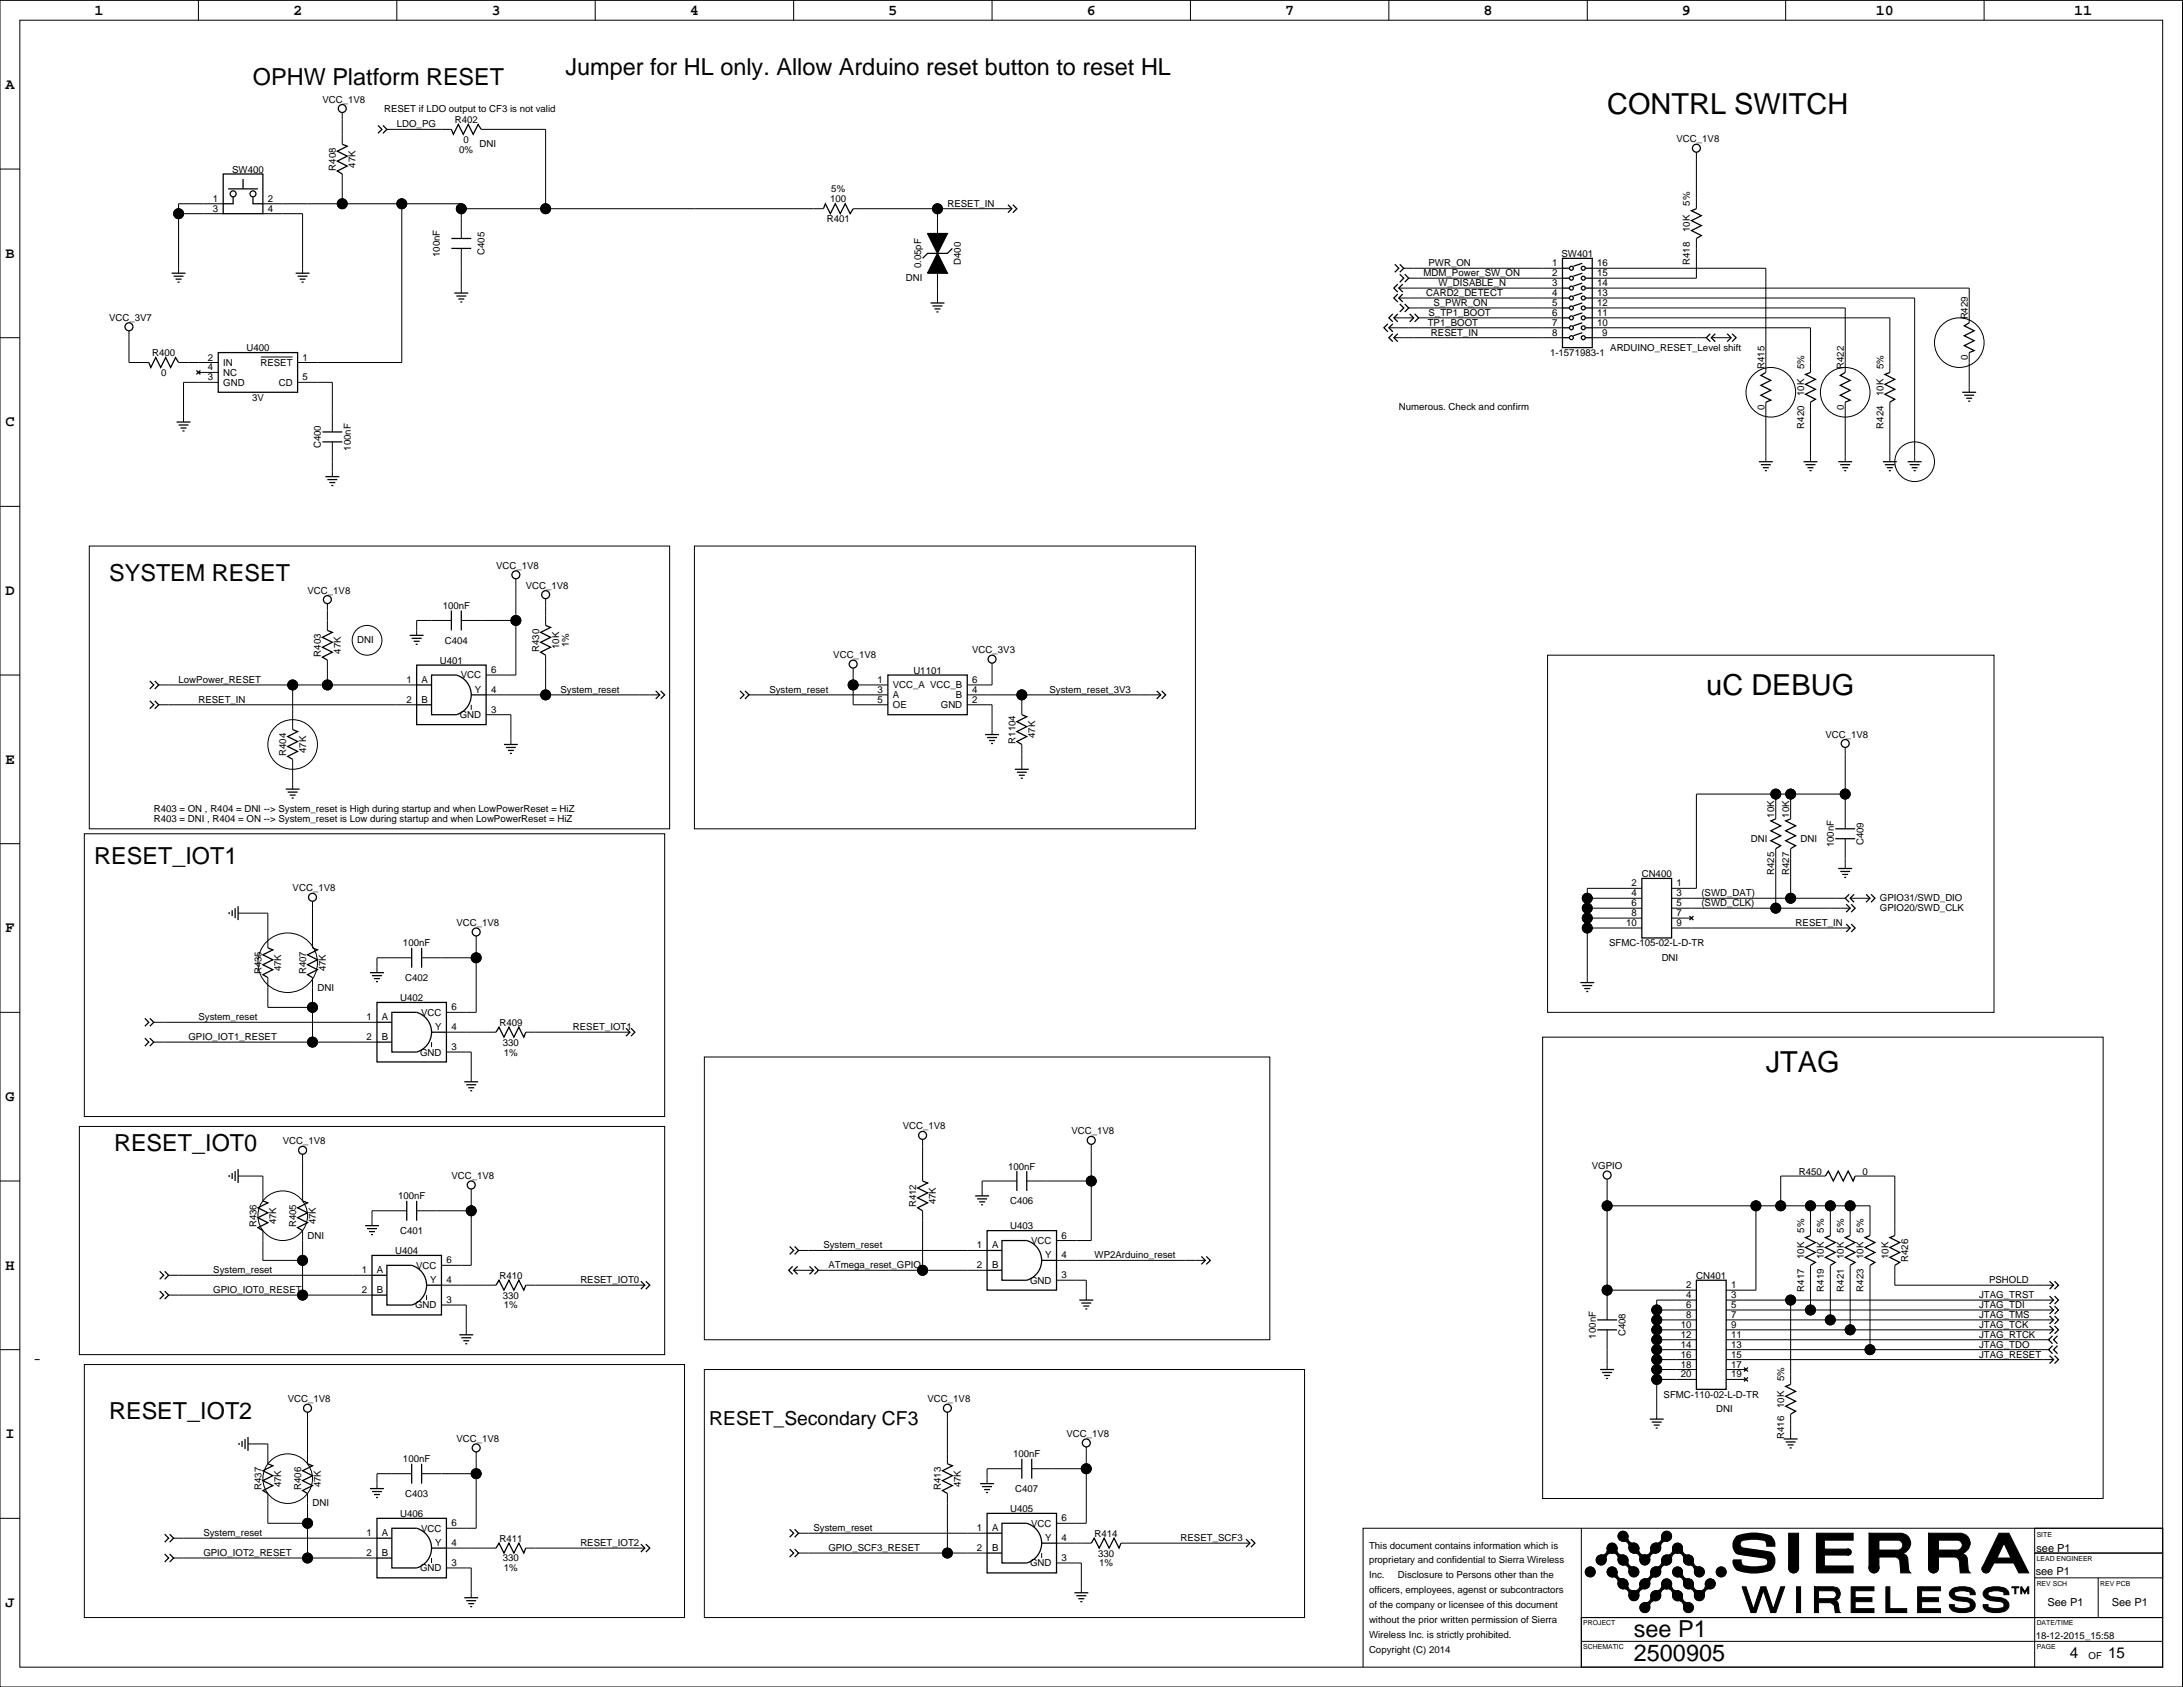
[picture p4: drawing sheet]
<svg xmlns="http://www.w3.org/2000/svg" width="559mm" height="432mm" viewBox="0 0 559 432" stroke-linecap="round" stroke-linejoin="round" font-family="sans-serif">
<defs><g id="words">
<g font-size="7.4">
<text x="411.4" y="29.3">CONTRL SWITCH</text>
<text x="436.8" y="177.8">uC DEBUG</text>
<text x="452" y="274.3">JTAG</text>
</g>
<g font-size="6">
<text x="64.8" y="21.7">OPHW Platform RESET</text>
<text x="144.7" y="19.2">Jumper for HL only. Allow Arduino reset button to reset HL</text>
<text x="27.9" y="148.7">SYSTEM RESET</text>
<text x="24.1" y="221.1">RESET_IOT1</text>
<text x="29.2" y="294.7">RESET_IOT0</text>
<text x="27.9" y="363.3">RESET_IOT2</text>
<text x="418.2" y="418.9">see P1</text>
<text x="418.2" y="425.2">2500905</text>
</g>
<text font-size="4.9" x="181.6" y="364.8">RESET_Secondary CF3</text>
<g font-size="3.9">
<text x="24.2" y="3.7">1</text>
<text x="75" y="3.7">2</text>
<text x="125.8" y="3.7">3</text>
<text x="176.6" y="3.7">4</text>
<text x="227.4" y="3.7">5</text>
<text x="278.2" y="3.7">6</text>
<text x="329" y="3.7">7</text>
<text x="379.7" y="3.7">8</text>
<text x="430.5" y="3.7">9</text>
<text x="480.2" y="3.7">10</text>
<text x="531" y="3.7">11</text>
<text x="1.4" y="22.8">A</text>
<text x="1.4" y="65.9">B</text>
<text x="1.4" y="109.1">C</text>
<text x="1.4" y="152.3">D</text>
<text x="1.4" y="195.5">E</text>
<text x="1.4" y="238.6">F</text>
<text x="1.4" y="281.8">G</text>
<text x="1.4" y="325">H</text>
<text x="1.4" y="368.1">I</text>
<text x="1.4" y="411.3">J</text>
<text x="529.9" y="424.3">4</text>
<text x="539.6" y="424.3">15</text>
</g>
<g font-size="2.8">
<text x="521.3" y="397.3">see P1</text>
<text x="521.1" y="403.1">see P1</text>
<text x="524.1" y="411">See P1</text>
<text x="540.6" y="411">See P1</text>
</g>
<g font-size="2.5">
<text x="82.5" y="26.3">VCC_1V8</text>
<text x="98.3" y="28.8">RESET if LDO output to CF3 is not valid</text>
<text x="101.6" y="32.6">LDO_PG</text>
<text x="116.4" y="31.5">R402</text>
<text x="117.6" y="39.1">0%</text>
<text x="118.7" y="36.5">0</text>
<text x="122.7" y="37.7">DNI</text>
<text x="429.2" y="36.4">VCC_1V8</text>
<text x="59.4" y="44.2">SW400</text>
<text x="86" y="43.7" transform="rotate(-90 86 43.7)">R408</text>
<text x="91" y="42.9" transform="rotate(-90 91 42.9)">47K</text>
<text x="54.5" y="51.6">1</text>
<text x="68.6" y="51.6">2</text>
<text x="212.5" y="51.8">100</text>
<text x="212.8" y="49.2">5%</text>
<text x="242.5" y="52.9">RESET_IN</text>
<text x="432.6" y="52.7" transform="rotate(-90 432.6 52.7)">5%</text>
<text x="54.5" y="54.2">3</text>
<text x="68.6" y="54.2">4</text>
<text x="211.6" y="56.9">R401</text>
<text x="432.6" y="59.4" transform="rotate(-90 432.6 59.4)">10K</text>
<text x="112.6" y="65.8" transform="rotate(-90 112.6 65.8)">100nF</text>
<text x="124" y="65.3" transform="rotate(-90 124 65.3)">C405</text>
<text x="399.7" y="65.7">SW401</text>
<text x="231.9" y="72">DNI</text>
<text x="235.8" y="68.7" transform="rotate(-90 235.8 68.7)">0.05pF</text>
<text x="245.9" y="67.8" transform="rotate(-90 245.9 67.8)">D400</text>
<text x="364.4" y="70.7">MDM_Power_SW_ON</text>
<text x="365.7" y="68.2">PWR_ON</text>
<text x="397.3" y="70.7">2</text>
<text x="397.3" y="68.2">1</text>
<text x="408.8" y="68.2">16</text>
<text x="408.8" y="70.7">15</text>
<text x="432.6" y="67.8" transform="rotate(-90 432.6 67.8)">R418</text>
<text x="365.1" y="75.8">CARD2_DETECT</text>
<text x="368.2" y="73.2">W_DISABLE_N</text>
<text x="397.3" y="75.8">4</text>
<text x="397.3" y="73.2">3</text>
<text x="408.8" y="73.2">14</text>
<text x="408.8" y="75.8">13</text>
<text x="27.9" y="82.1">VCC_3V7</text>
<text x="365.5" y="83.4">TP1_BOOT</text>
<text x="365.7" y="80.8">S_TP1_BOOT</text>
<text x="366.9" y="78.3">S_PWR_ON</text>
<text x="397.3" y="78.3">5</text>
<text x="397.3" y="83.4">7</text>
<text x="397.3" y="80.8">6</text>
<text x="408.8" y="83.4">10</text>
<text x="408.8" y="78.3">12</text>
<text x="408.8" y="80.8">11</text>
<text x="503.7" y="81.8" transform="rotate(-90 503.7 81.8)">R429</text>
<text x="63.1" y="89.9">U400</text>
<text x="366.3" y="85.9">RESET_IN</text>
<text x="397.3" y="85.9">8</text>
<text x="410.1" y="85.9">9</text>
<text x="412.2" y="89.7">ARDUINO_RESET_Level shift</text>
<text x="38.9" y="91.1">R400</text>
<text x="53.2" y="94.8">4</text>
<text x="53.2" y="92.3">2</text>
<text x="57.1" y="93.7">IN</text>
<text x="66.7" y="93.7">RESET</text>
<text x="77.5" y="92.3">1</text>
<text x="396.8" y="91.1">1-1571983-1</text>
<text x="451.6" y="94.5" transform="rotate(-90 451.6 94.5)">R415</text>
<text x="461.8" y="94.6" transform="rotate(-90 461.8 94.6)">5%</text>
<text x="471.9" y="94.5" transform="rotate(-90 471.9 94.5)">R422</text>
<text x="482.1" y="94.6" transform="rotate(-90 482.1 94.6)">5%</text>
<text x="503.7" y="92.2" transform="rotate(-90 503.7 92.2)">0</text>
<text x="41.2" y="96.2">0</text>
<text x="53.2" y="97.4">3</text>
<text x="57.1" y="96.2">NC</text>
<text x="57.1" y="98.8">GND</text>
<text x="71.3" y="98.8">CD</text>
<text x="77.5" y="97.4">5</text>
<text x="461.8" y="101.3" transform="rotate(-90 461.8 101.3)">10K</text>
<text x="482.1" y="101.3" transform="rotate(-90 482.1 101.3)">10K</text>
<text x="64.5" y="102.6">3V</text>
<text x="358.1" y="105">Numerous. Check and confirm</text>
<text x="451.6" y="104.9" transform="rotate(-90 451.6 104.9)">0</text>
<text x="471.9" y="104.9" transform="rotate(-90 471.9 104.9)">0</text>
<text x="461.8" y="109.7" transform="rotate(-90 461.8 109.7)">R420</text>
<text x="482.1" y="109.7" transform="rotate(-90 482.1 109.7)">R424</text>
<text x="82.1" y="114.8" transform="rotate(-90 82.1 114.8)">C400</text>
<text x="89.8" y="115.3" transform="rotate(-90 89.8 115.3)">100nF</text>
<text x="127" y="145.6">VCC_1V8</text>
<text x="78.7" y="152">VCC_1V8</text>
<text x="113.3" y="155.9">100nF</text>
<text x="134.6" y="150.7">VCC_1V8</text>
<text x="87.2" y="167.4" transform="rotate(-90 87.2 167.4)">47K</text>
<text x="91.4" y="164.6">DNI</text>
<text x="113.9" y="164.8">C404</text>
<text x="138" y="166.8" transform="rotate(-90 138 166.8)">R430</text>
<text x="143.1" y="166.1" transform="rotate(-90 143.1 166.1)">10K</text>
<text x="145.6" y="165.7" transform="rotate(-90 145.6 165.7)">1%</text>
<text x="248.9" y="167.2">VCC_3V3</text>
<text x="82.1" y="168.1" transform="rotate(-90 82.1 168.1)">R403</text>
<text x="112.6" y="169.9">U401</text>
<text x="117.9" y="173.7">VCC</text>
<text x="125.7" y="172.3">6</text>
<text x="213.3" y="168.5">VCC_1V8</text>
<text x="233.8" y="172.4">U1101</text>
<text x="45.7" y="174.8">LowPower_RESET</text>
<text x="50.8" y="179.9">RESET_IN</text>
<text x="104" y="179.9">2</text>
<text x="104" y="174.8">1</text>
<text x="107.9" y="174.8">A</text>
<text x="107.9" y="179.9">B</text>
<text x="121.5" y="177.3">Y</text>
<text x="125.7" y="177.3">4</text>
<text x="143.5" y="177.3">System_reset</text>
<text x="196.9" y="177.3">System_reset</text>
<text x="224.6" y="179.9">5</text>
<text x="224.6" y="177.3">3</text>
<text x="224.6" y="174.8">1</text>
<text x="228.5" y="176.2">VCC_A VCC_B</text>
<text x="228.5" y="178.7">A</text>
<text x="244.7" y="178.7">B</text>
<text x="248.9" y="179.9">2</text>
<text x="248.9" y="177.3">4</text>
<text x="248.9" y="174.8">6</text>
<text x="268.6" y="177.3">System_reset_3V3</text>
<text x="117.7" y="183.8">GND</text>
<text x="125.7" y="182.4">3</text>
<text x="228.5" y="181.3">OE</text>
<text x="240.8" y="181.3">GND</text>
<text x="259.9" y="190.4" transform="rotate(-90 259.9 190.4)">R1104</text>
<text x="265" y="188.9" transform="rotate(-90 265 188.9)">47K</text>
<text x="467.3" y="188.8">VCC_1V8</text>
<text x="73.3" y="193.5" transform="rotate(-90 73.3 193.5)">R404</text>
<text x="78.3" y="192.8" transform="rotate(-90 78.3 192.8)">47K</text>
<text x="39.4" y="207.8">R403 = ON , R404 = DNI --&gt; System_reset is High during startup and when LowPowerReset = HiZ</text>
<text x="454.2" y="209.3" transform="rotate(-90 454.2 209.3)">10K</text>
<text x="458" y="209.3" transform="rotate(-90 458 209.3)">10K</text>
<text x="39.4" y="210.4">R403 = DNI , R404 = ON --&gt; System_reset is Low during startup and when LowPowerReset = HiZ</text>
<text x="448.2" y="215.4">DNI</text>
<text x="460.9" y="215.4">DNI</text>
<text x="469.4" y="216.9" transform="rotate(-90 469.4 216.9)">100nF</text>
<text x="477" y="216.4" transform="rotate(-90 477 216.4)">C409</text>
<text x="417.6" y="226.9">2</text>
<text x="420.2" y="224.5">CN400</text>
<text x="429.2" y="226.9">1</text>
<text x="454.2" y="224" transform="rotate(-90 454.2 224)">R425</text>
<text x="458" y="224" transform="rotate(-90 458 224)">R427</text>
<text x="74.9" y="228.1">VCC_1V8</text>
<text x="417.6" y="229.4">4</text>
<text x="417.6" y="231.9">6</text>
<text x="429.2" y="231.9">5</text>
<text x="429.2" y="229.4">3</text>
<text x="435.5" y="229.4">(SWD_DAT)</text>
<text x="435.5" y="231.9">(SWD_CLK)</text>
<text x="481.2" y="230.7">GPIO31/SWD_DIO</text>
<text x="481.2" y="233.2">GPIO20/SWD_CLK</text>
<text x="116.8" y="237">VCC_1V8</text>
<text x="416.3" y="237">10</text>
<text x="417.6" y="234.5">8</text>
<text x="429.2" y="237">9</text>
<text x="429.2" y="234.5">7</text>
<text x="459.6" y="237">RESET_IN</text>
<text x="103.2" y="242.2">100nF</text>
<text x="411.9" y="242.2">SFMC-105-02-L-D-TR</text>
<text x="425.4" y="245.9">DNI</text>
<text x="66.9" y="249.4" transform="rotate(-90 66.9 249.4)">R435</text>
<text x="72" y="248.6" transform="rotate(-90 72 248.6)">47K</text>
<text x="78.3" y="249.4" transform="rotate(-90 78.3 249.4)">R407</text>
<text x="83.4" y="248.6" transform="rotate(-90 83.4 248.6)">47K</text>
<text x="103.7" y="251.1">C402</text>
<text x="81.3" y="253.5">DNI</text>
<text x="102.4" y="256.2">U402</text>
<text x="50.8" y="261.1">System_reset</text>
<text x="93.9" y="261.1">1</text>
<text x="97.8" y="261.1">A</text>
<text x="107.8" y="260">VCC</text>
<text x="111.4" y="263.7">Y</text>
<text x="115.5" y="263.7">4</text>
<text x="115.5" y="258.6">6</text>
<text x="127.8" y="262.5">R409</text>
<text x="146.7" y="263.7">RESET_IOT1</text>
<text x="48.2" y="266.2">GPIO_IOT1_RESET</text>
<text x="93.9" y="266.2">2</text>
<text x="97.8" y="266.2">B</text>
<text x="115.5" y="268.8">3</text>
<text x="128.7" y="267.6">330</text>
<text x="107.5" y="270.2">GND</text>
<text x="129" y="270.2">1%</text>
<text x="72.4" y="292.9">VCC_1V8</text>
<text x="231.1" y="289.1">VCC_1V8</text>
<text x="274.3" y="290.4">VCC_1V8</text>
<text x="258.1" y="299.4">100nF</text>
<text x="407.5" y="299.2">VGPIO</text>
<text x="115.5" y="301.8">VCC_1V8</text>
<text x="460.5" y="300.6">R450</text>
<text x="476.7" y="300.6">0</text>
<text x="101.9" y="307">100nF</text>
<text x="234.5" y="309" transform="rotate(-90 234.5 309)">R412</text>
<text x="239.6" y="308.3" transform="rotate(-90 239.6 308.3)">47K</text>
<text x="258.6" y="308.3">C406</text>
<text x="65.6" y="314.1" transform="rotate(-90 65.6 314.1)">R436</text>
<text x="70.7" y="313.4" transform="rotate(-90 70.7 313.4)">47K</text>
<text x="75.8" y="314.1" transform="rotate(-90 75.8 314.1)">R405</text>
<text x="78.7" y="317">DNI</text>
<text x="80.9" y="313.4" transform="rotate(-90 80.9 313.4)">47K</text>
<text x="102.4" y="315.9">C401</text>
<text x="258.6" y="314.6">U403</text>
<text x="271.7" y="317">6</text>
<text x="461.8" y="315.5" transform="rotate(-90 461.8 315.5)">5%</text>
<text x="466.9" y="315.5" transform="rotate(-90 466.9 315.5)">5%</text>
<text x="471.9" y="315.5" transform="rotate(-90 471.9 315.5)">5%</text>
<text x="477" y="315.5" transform="rotate(-90 477 315.5)">5%</text>
<text x="101.2" y="321">U404</text>
<text x="114.3" y="323.4">6</text>
<text x="210.8" y="319.6">System_reset</text>
<text x="250" y="319.6">1</text>
<text x="253.9" y="319.6">A</text>
<text x="264" y="318.4">VCC</text>
<text x="267.5" y="322.1">Y</text>
<text x="271.7" y="322.1">4</text>
<text x="280.2" y="322.1">WP2Arduino_reset</text>
<text x="461.8" y="322.3" transform="rotate(-90 461.8 322.3)">10K</text>
<text x="466.9" y="322.3" transform="rotate(-90 466.9 322.3)">10K</text>
<text x="471.9" y="322.3" transform="rotate(-90 471.9 322.3)">10K</text>
<text x="477" y="322.3" transform="rotate(-90 477 322.3)">10K</text>
<text x="483.4" y="322.3" transform="rotate(-90 483.4 322.3)">10K</text>
<text x="488.5" y="323" transform="rotate(-90 488.5 323)">R426</text>
<text x="54.6" y="325.9">System_reset</text>
<text x="92.6" y="325.9">1</text>
<text x="96.5" y="325.9">A</text>
<text x="106.5" y="324.8">VCC</text>
<text x="110.1" y="328.4">Y</text>
<text x="114.3" y="328.4">4</text>
<text x="127.8" y="327.3">R410</text>
<text x="148.6" y="328.4">RESET_IOT0</text>
<text x="212" y="324.6">ATmega_reset_GPIO</text>
<text x="250" y="324.6">2</text>
<text x="253.9" y="324.6">B</text>
<text x="263.7" y="328.6">GND</text>
<text x="271.7" y="327.2">3</text>
<text x="431.6" y="329.7">2</text>
<text x="434.2" y="327.3">CN401</text>
<text x="443.1" y="329.7">1</text>
<text x="509.2" y="328.4">PSHOLD</text>
<text x="54.6" y="331">GPIO_IOT0_RESET</text>
<text x="92.6" y="331">2</text>
<text x="96.5" y="331">B</text>
<text x="106.2" y="334.9">GND</text>
<text x="114.3" y="333.5">3</text>
<text x="128.7" y="332.4">330</text>
<text x="129" y="334.9">1%</text>
<text x="431.6" y="332.3">4</text>
<text x="431.6" y="334.8">6</text>
<text x="443.1" y="334.8">5</text>
<text x="443.1" y="332.3">3</text>
<text x="461.8" y="330.6" transform="rotate(-90 461.8 330.6)">R417</text>
<text x="466.9" y="330.6" transform="rotate(-90 466.9 330.6)">R419</text>
<text x="471.9" y="330.6" transform="rotate(-90 471.9 330.6)">R421</text>
<text x="477" y="330.6" transform="rotate(-90 477 330.6)">R423</text>
<text x="506.6" y="334.8">JTAG_TDI</text>
<text x="506.6" y="332.3">JTAG_TRST</text>
<text x="430.2" y="339.9">10</text>
<text x="431.6" y="337.3">8</text>
<text x="443.1" y="339.9">9</text>
<text x="443.1" y="337.3">7</text>
<text x="506.6" y="337.3">JTAG_TMS</text>
<text x="506.6" y="339.9">JTAG_TCK</text>
<text x="408.5" y="342.6" transform="rotate(-90 408.5 342.6)">100nF</text>
<text x="416.1" y="342.1" transform="rotate(-90 416.1 342.1)">C408</text>
<text x="430.2" y="342.4">12</text>
<text x="430.2" y="344.9">14</text>
<text x="430.2" y="347.5">16</text>
<text x="443.1" y="347.5">15</text>
<text x="443.1" y="344.9">13</text>
<text x="443.1" y="342.4">11</text>
<text x="506.6" y="342.4">JTAG_RTCK</text>
<text x="506.6" y="347.5">JTAG_RESET</text>
<text x="506.6" y="344.9">JTAG_TDO</text>
<text x="430.2" y="350">18</text>
<text x="430.2" y="352.6">20</text>
<text x="443.1" y="352.6">19</text>
<text x="443.1" y="350">17</text>
<text x="456.7" y="353.6" transform="rotate(-90 456.7 353.6)">5%</text>
<text x="73.6" y="358.9">VCC_1V8</text>
<text x="237.4" y="358.9">VCC_1V8</text>
<text x="425.8" y="357.8">SFMC-110-02-L-D-TR</text>
<text x="439.3" y="361.5">DNI</text>
<text x="456.7" y="360.4" transform="rotate(-90 456.7 360.4)">10K</text>
<text x="116.8" y="369.1">VCC_1V8</text>
<text x="273" y="367.8">VCC_1V8</text>
<text x="456.7" y="368.3" transform="rotate(-90 456.7 368.3)">R416</text>
<text x="103.2" y="374.3">100nF</text>
<text x="259.3" y="373">100nF</text>
<text x="66.9" y="381.4" transform="rotate(-90 66.9 381.4)">R437</text>
<text x="72" y="380.7" transform="rotate(-90 72 380.7)">47K</text>
<text x="77.1" y="381.4" transform="rotate(-90 77.1 381.4)">R406</text>
<text x="82.1" y="380.7" transform="rotate(-90 82.1 380.7)">47K</text>
<text x="103.7" y="383.2">C403</text>
<text x="240.9" y="381.4" transform="rotate(-90 240.9 381.4)">R413</text>
<text x="245.9" y="380.7" transform="rotate(-90 245.9 380.7)">47K</text>
<text x="259.9" y="381.9">C407</text>
<text x="80" y="385.6">DNI</text>
<text x="102.4" y="388.2">U406</text>
<text x="258.6" y="387">U405</text>
<text x="271.7" y="389.4">6</text>
<text x="52.1" y="393.2">System_reset</text>
<text x="93.9" y="393.2">1</text>
<text x="97.8" y="393.2">A</text>
<text x="107.8" y="392.1">VCC</text>
<text x="111.4" y="395.7">Y</text>
<text x="115.5" y="395.7">4</text>
<text x="115.5" y="390.7">6</text>
<text x="127.8" y="394.6">R411</text>
<text x="148.6" y="395.7">RESET_IOT2</text>
<text x="208.2" y="391.9">System_reset</text>
<text x="250" y="391.9">1</text>
<text x="253.9" y="391.9">A</text>
<text x="264" y="390.8">VCC</text>
<text x="267.5" y="394.5">Y</text>
<text x="271.7" y="394.5">4</text>
<text x="280.2" y="393.3">R414</text>
<text x="302.2" y="394.5">RESET_SCF3</text>
<text x="52.1" y="398.3">GPIO_IOT2_RESET</text>
<text x="93.9" y="398.3">2</text>
<text x="97.8" y="398.3">B</text>
<text x="115.5" y="400.8">3</text>
<text x="128.7" y="399.7">330</text>
<text x="212" y="397">GPIO_SCF3_RESET</text>
<text x="250" y="397">2</text>
<text x="253.9" y="397">B</text>
<text x="263.7" y="400.9">GND</text>
<text x="271.7" y="399.5">3</text>
<text x="281.1" y="398.4">330</text>
<text x="281.4" y="400.9">1%</text>
<text x="350.4" y="396.4">This document contains information which is</text>
<text x="350.4" y="400.2">proprietary and confidential to Sierra Wireless</text>
<text x="107.5" y="402.2">GND</text>
<text x="129" y="402.2">1%</text>
<text x="350.4" y="404">Inc.</text>
<text x="350.4" y="407.8">officers, employees, agenst or subcontractors</text>
<text x="357.9" y="404">Disclosure to Persons other than the</text>
<text x="350.4" y="411.6">of the company or licensee of this document</text>
<text x="350.4" y="415.4">without the prior written permission of Sierra</text>
<text x="350.4" y="419.2">Wireless Inc. is strictly prohibited.</text>
<text x="521.1" y="419.5">18-12-2015_15:58</text>
<text x="350.4" y="423">Copyright (C) 2014</text>
<text x="534.6" y="424.6">OF</text>
</g>
<g font-size="1.8">
<text x="521.3" y="393.3">SITE</text>
<text x="521.3" y="399.4">LEAD ENGINEER</text>
<text x="521.3" y="406">REV SCH</text>
<text x="537.6" y="406">REV PCB</text>
<text x="405.3" y="415.9">PROJECT</text>
<text x="521.3" y="415.9">DATE/TIME</text>
<text x="405.3" y="422">SCHEMATIC</text>
<text x="521.3" y="422">PAGE</text>
</g>
</g></defs>
<g fill="none" stroke="#000" stroke-width=".26">
<path d="M0 .1h558.7v431.7h-558.7zM5.1 5.2h548.5v421.5h-548.5zM50.8 .1v5.1M101.6 .1v5.1M152.4 .1v5.1M203.2 .1v5.1M253.9 .1v5.1M304.7 .1v5.1M355.5 .1v5.1M406.3 .1v5.1M457.1 .1v5.1M507.9 .1v5.1"/>
<path d="M87.6 30.6h.1M87.6 28.8v8.1M99 33.1h16.5M123.2 33.1h16.5v20.3M434.2 39v14.4M0 43.3h5.1M45.7 54.7h11.4M57.1 52.2h-11.4v17.7M67.3 52.2h50.8v8.8M67.3 54.7h10.2v15.2M87.6 44.5v7.7M102.8 52.2v40.6h-26.6"/>
<path d="M118.1 53.4h92.7M218.4 53.4h40.6M240 53.4v6.4M434.2 40.7h.1M45.7 68.7h.1M77.5 68.7h.1M118.1 73.7h.1M118.1 63.6v11.4M240 76.3h.1M240 69.9v7.7M358.1 73.7h41.9M358.1 76.3h41.9"/>
<path d="M359.3 68.7h40.7M360.6 71.2h39.4M360.6 78.8h39.4M407.6 73.7h96.5v8.9M407.6 78.8h64.7v16.5M407.6 76.3h82.5v41.9M407.6 68.7h44.4v26.6M434.2 61v10.2h-26.6M0 86.4h5.1M33 86.4h.1M33 84.7v8.1h5.1M45.7 92.8h10.2"/>
<path d="M50.8 95.3h.1M50.8 95.3h5.1M55.9 97.9h-8.9v10.1M66.8 91.4h8.1M76.2 97.9h8.9v12.7M355.5 83.9h44.5M356.8 86.4h43.2M356.8 81.4h5.1M363.1 81.4h36.9M407.6 86.4h29.2M407.6 81.4h76.2v13.9M407.6 83.9h55.8v11.4"/>
<path d="M438.1 86.4h5M504.1 99.1h.1M504.1 90.2v10.2M47 106.8h.1M85.1 113.1v8.9M452 116.9h.1M452 102.9v15.3M463.4 116.9h.1M463.4 102.9v15.3M472.3 116.9h.1M472.3 102.9v15.3M483.8 116.9h.1"/>
<path d="M483.8 102.9v15.3M490.1 116.9h.1M0 129.6h5.1M22.9 139.8h148.5v72.3h-148.5zM85.1 120.7h.1M177.8 139.8h128.2v72.3h-128.2zM83.8 156.3h.1M83.8 154.5v6.9M115.5 158.8h-8.8v3.8M118.1 158.8h14M132.1 149.9h.1M132.1 148.1v24.7h-7.7"/>
<path d="M139.7 155h.1M139.7 153.2v6.9M0 172.8h5.1M40.6 175.3h66.1M74.9 175.3v11.4M83.8 169v6.3M106.7 161.4h.1M124.4 177.9h44.5M139.7 167.7v10.2M191.7 177.9h35.6M218.4 172.8h.1M218.4 171v9.4h8.9"/>
<path d="M218.4 175.3h8.9M247.6 177.9h49.5M253.9 171.5h.1M253.9 169.7v5.6h-6.3M261.6 177.9v5M396.1 167.7h114.3v91.4h-114.3zM40.6 180.4h66.1M74.9 194.4v7.6M120.6 180.4v1.3zM124.4 182.9h6.4v7.7M130.8 189.3h.1M247.6 180.4h6.3v7.6"/>
<path d="M253.9 186.7h.1M261.6 195.6h.1M261.6 190.6v6.3M472.3 193.1h.1M472.3 191.3v20.8M0 215.9h5.1M21.6 213.4h148.5v72.4h-148.5zM74.9 200.7h.1M454.6 203.3v6.3M454.6 217.2v15.3M458.4 203.3v6.3M458.4 217.2v12.7"/>
<path d="M472.3 203.3h-38.1v24.1h-6.3M472.3 214.7v7.6M60.9 233.7h7.7v8.9M62.2 233.7h.1M80 232.5h.1M80 230.7v11.9M121.9 239.6v19.5h-7.6M406.3 229.9h14M406.3 232.5h14M406.3 237.5h14M406.3 235h14M420.3 227.4h-14v24.1"/>
<path d="M427.9 229.9h44.4M427.9 232.5h45.7M427.9 237.5h45.7M427.9 235h5.1M433 235h.1M472.3 221h.1M473.6 229.9h5.1M0 259.1h5.1M68.6 250.2v7.6h11.4M80 250.2v16.5M96.5 247.7h.1M105.4 245.2h-8.9v3.8"/>
<path d="M107.9 245.2h14M121.9 241.3h.1M406.3 250.2h.1M39.4 266.7h57.1M39.4 261.7h57.1M110.5 266.7v1.3zM114.3 264.2h12.7M114.3 269.3h6.3v7.6M120.6 275.6h.1M134.6 264.2h26.7M180.3 270.5h144.7v72.4h-144.7zM394.9 265.5h143.5v118.1h-143.5z"/>
<path d="M20.3 288.3h149.8v58.4h-149.8zM77.5 297.2h.1M77.5 295.4v12M236.2 293.4h.1M236.2 291.6v10.7M279.3 294.7h.1M279.3 292.9v24.6h-8.9M0 302.3h5.1M60.9 301h6.4v6.4M62.2 301h.1M67.3 315v7.6h10.2M77.5 315v16.5"/>
<path d="M95.2 312.4h.1M104.1 309.9h-8.9v3.8M106.7 309.9h13.9M120.6 306.1h.1M120.6 304.3v19.6h-7.6M236.2 309.9v15.2M251.4 304.8h.1M260.3 302.3h-8.9v3.8M262.8 302.3h16.5M411.4 303.6h.1M411.4 301.8v36M411.4 308.6h67.3v7.7"/>
<path d="M449.5 308.6v21.6h-7.6M463.4 308.6v7.7M467.3 301h-11.5v7.6M468.5 308.6v7.7M473.6 308.6v7.7M474.9 301h10.1v15.3M43.2 331.5h52M43.2 326.4h52M109.2 331.5v1.3zM113 329h14M113 334h6.4v7.7M134.6 329h30.5"/>
<path d="M203.2 325.1h5M204.4 320.1h48.3M209.5 325.1h43.2M270.4 327.7h7.7v5.1M270.4 322.6h38.1M278.1 331.5h.1M411.4 330.2h22.8M424.1 337.8h10.1M424.1 335.3h10.1M434.2 332.8h-10.1v30.4M441.9 337.8h83.8M441.9 335.3h83.8"/>
<path d="M441.9 332.8h83.8M458.4 332.8v21.5M463.4 323.9v11.4M468.5 323.9v13.9M473.6 323.9v16.5M478.7 323.9v21.6M485 323.9v5.1h40.7M0 345.5h5.1M8.9 348h1.3zM21.6 349.3h153.6v64.7h-153.6zM119.4 340.4h.1M180.3 350.5h153.6v63.5h-153.6z"/>
<path d="M411.4 349.3h.1M411.4 340.4v10.1M424.1 345.5h10.1M424.1 353.1h10.1M424.1 350.5h10.1M424.1 348h10.1M424.1 342.9h10.1M424.1 340.4h10.1M441.9 345.5h82.5M441.9 353.1h5M441.9 350.5h5M441.9 348h83.8"/>
<path d="M441.9 342.9h82.5M441.9 340.4h83.8M446.9 350.5h.1M446.9 353.1h.1M63.5 369.6h5.1v5.1M64.8 369.6h.1M78.7 363.2h.1M78.7 361.5v13.2M96.5 379.7h.1M105.4 377.2h-8.9v3.8M107.9 377.2h14M121.9 373.4h.1"/>
<path d="M121.9 371.6v19.6h-7.6M242.5 363.2h.1M242.5 361.5v13.2M252.7 378.5h.1M261.6 375.9h-8.9v3.8M264.1 375.9h14M278.1 372.1h.1M278.1 370.3v19.6h-7.7M424.1 362h.1M458.4 367h.1M458.4 362v6.3M0 388.6h5.1"/>
<path d="M44.4 398.8h52.1M44.4 393.7h52.1M68.6 382.3v7.6h10.1M78.7 382.3v16.5M110.5 398.8v1.3zM114.3 396.2h12.7M134.6 396.2h30.5M204.4 392.4h48.3M204.4 397.5h48.3M242.5 382.3v15.2M266.6 397.5v1.3zM270.4 395h8.9"/>
<path d="M287 395h33M404.8 391.2h148.8v22.8h-148.8zM404.8 391.2h-55.9v35.5M520.8 391.2h32.8v6.3h-32.8zM520.8 397.5h32.8v6.4h-32.8zM114.3 401.3h6.3v7.6M120.6 407.7h.1M270.4 400.1h6.4v7.6M276.8 406.4h.1M404.8 414h148.8v12.7h-148.8zM520.8 403.9v22.8M537.1 403.9v10.1"/>
<path d="M553.6 414h-148.8v12.7M404.8 420.1h148.8"/>
<circle cx="45.7" cy="54.7" r="1.27"/>
<circle cx="87.6" cy="52.2" r="1.27"/>
<circle cx="102.8" cy="52.2" r="1.27"/>
<circle cx="118.1" cy="53.4" r="1.27"/>
<circle cx="139.7" cy="53.4" r="1.27"/>
<circle cx="240" cy="53.4" r="1.27"/>
<circle cx="501.5" cy="87.7" r="6.3"/>
<circle cx="453.3" cy="100.4" r="6.3"/>
<circle cx="472.3" cy="100.4" r="6.3"/>
<circle cx="490.1" cy="118.2" r="5.1"/>
<circle cx="132" cy="158.8" r="1.27"/>
<circle cx="74.9" cy="175.3" r="1.27"/>
<circle cx="83.8" cy="175.3" r="1.27"/>
<circle cx="94" cy="163.9" r="3.8"/>
<circle cx="139.7" cy="177.9" r="1.27"/>
<circle cx="218.4" cy="175.3" r="1.27"/>
<circle cx="261.6" cy="177.9" r="1.27"/>
<circle cx="74.9" cy="190.6" r="6.3"/>
<circle cx="454.6" cy="203.3" r="1.27"/>
<circle cx="458.4" cy="203.3" r="1.27"/>
<circle cx="472.3" cy="203.3" r="1.27"/>
<circle cx="406.3" cy="237.5" r="1.27"/>
<circle cx="406.3" cy="235" r="1.27"/>
<circle cx="406.3" cy="229.9" r="1.27"/>
<circle cx="406.3" cy="232.5" r="1.27"/>
<circle cx="454.6" cy="232.5" r="1.27"/>
<circle cx="458.4" cy="229.9" r="1.27"/>
<circle cx="73.6" cy="246.4" r="7.6"/>
<circle cx="80" cy="257.8" r="1.27"/>
<circle cx="121.9" cy="245.2" r="1.27"/>
<circle cx="80" cy="266.7" r="1.27"/>
<circle cx="72.4" cy="311.2" r="6.3"/>
<circle cx="120.6" cy="309.9" r="1.27"/>
<circle cx="279.3" cy="302.3" r="1.27"/>
<circle cx="411.4" cy="308.6" r="1.27"/>
<circle cx="449.5" cy="308.6" r="1.27"/>
<circle cx="455.8" cy="308.6" r="1.27"/>
<circle cx="463.4" cy="308.6" r="1.27"/>
<circle cx="468.5" cy="308.6" r="1.27"/>
<circle cx="473.6" cy="308.6" r="1.27"/>
<circle cx="77.5" cy="322.6" r="1.27"/>
<circle cx="77.5" cy="331.5" r="1.27"/>
<circle cx="236.2" cy="325.1" r="1.27"/>
<circle cx="411.4" cy="330.2" r="1.27"/>
<circle cx="424.1" cy="337.8" r="1.27"/>
<circle cx="424.1" cy="335.3" r="1.27"/>
<circle cx="458.4" cy="332.8" r="1.27"/>
<circle cx="463.4" cy="335.3" r="1.27"/>
<circle cx="468.5" cy="337.8" r="1.27"/>
<circle cx="424.1" cy="342.9" r="1.27"/>
<circle cx="424.1" cy="350.5" r="1.27"/>
<circle cx="424.1" cy="353.1" r="1.27"/>
<circle cx="424.1" cy="348" r="1.27"/>
<circle cx="424.1" cy="345.5" r="1.27"/>
<circle cx="424.1" cy="340.4" r="1.27"/>
<circle cx="473.6" cy="340.4" r="1.27"/>
<circle cx="478.7" cy="345.5" r="1.27"/>
<circle cx="73.6" cy="378.5" r="6.3"/>
<circle cx="121.9" cy="377.2" r="1.27"/>
<circle cx="278.1" cy="375.9" r="1.27"/>
<circle cx="78.7" cy="389.9" r="1.27"/>
<circle cx="78.7" cy="398.8" r="1.27"/>
<circle cx="242.5" cy="397.5" r="1.27"/>
<circle cx="409.9" cy="399.3" r="1.27"/>
<circle cx="412.7" cy="396.2" r="1.27"/>
<circle cx="415.4" cy="393.2" r="1.27"/>
<circle cx="415.4" cy="399.3" r="1.27"/>
<circle cx="418.2" cy="396.2" r="1.27"/>
<circle cx="421" cy="399.3" r="1.27"/>
<circle cx="423.8" cy="396.2" r="1.27"/>
<circle cx="426.6" cy="393.2" r="1.27"/>
<circle cx="426.6" cy="399.3" r="1.27"/>
<circle cx="429.4" cy="396.2" r="1.27"/>
<circle cx="432.2" cy="399.3" r="1.27"/>
<circle cx="473.1" cy="397.3" r=".76"/>
<circle cx="407.1" cy="402.3" r="1.27"/>
<circle cx="412.7" cy="402.3" r="1.27"/>
<circle cx="415.4" cy="405.4" r="1.27"/>
<circle cx="418.2" cy="402.3" r="1.27"/>
<circle cx="418.2" cy="408.4" r="1.27"/>
<circle cx="421" cy="411.5" r="1.27"/>
<circle cx="421" cy="405.4" r="1.27"/>
<circle cx="423.8" cy="408.4" r="1.27"/>
<circle cx="423.8" cy="402.3" r="1.27"/>
<circle cx="426.6" cy="405.4" r="1.27"/>
<circle cx="429.4" cy="408.4" r="1.27"/>
<circle cx="429.4" cy="402.3" r="1.27"/>
<circle cx="432.2" cy="411.5" r="1.27"/>
<circle cx="432.2" cy="405.4" r="1.27"/>
<circle cx="435" cy="408.4" r="1.27"/>
<circle cx="435" cy="402.3" r="1.27"/>
<circle cx="437.8" cy="405.4" r="1.27"/>
<circle cx="440.6" cy="402.3" r="1.27"/>
<circle cx="459.1" cy="401.3" r="1.27"/>
<circle cx="479.7" cy="401.3" r="1.27"/>
<circle cx="494.9" cy="401.3" r="1.27"/>
<circle cx="508.4" cy="401.6" r="1.02"/>
</g>
<g fill="#000" stroke="#000" stroke-width=".26">
<path d="M411.4 396.2l1.3 1.3a1.39 1.39 0 0 0-1.6 1.8l-1.2-1.3a1.39 1.39 0 0 0 1.5-1.8z" fill-rule="evenodd"/>
<path d="M412.7 397.5l1.2-1.3a1.4 1.4 0 0 0 1.5 1.8l-1.2 1.3a1.4 1.4 0 0 0-1.5-1.8z" fill-rule="evenodd"/>
<path d="M415.4 394.5l1.3-1.3a1.4 1.4 0 0 0 1.5 1.8l-1.2 1.2a1.4 1.4 0 0 0-1.6-1.7z" fill-rule="evenodd"/>
<path d="M418.2 397.5l1.3-1.3a1.4 1.4 0 0 0 1.5 1.8l-1.2 1.3a1.4 1.4 0 0 0-1.6-1.8z" fill-rule="evenodd"/>
<path d="M422.6 396.2l1.2 1.3a1.39 1.39 0 0 0-1.5 1.8l-1.3-1.3a1.39 1.39 0 0 0 1.6-1.8z" fill-rule="evenodd"/>
<path d="M425.4 393.2l1.2 1.3a1.39 1.39 0 0 0-1.5 1.7l-1.3-1.2a1.39 1.39 0 0 0 1.6-1.8z" fill-rule="evenodd"/>
<path d="M428.1 396.2l1.3 1.3a1.39 1.39 0 0 0-1.5 1.8l-1.3-1.3a1.39 1.39 0 0 0 1.5-1.8z" fill-rule="evenodd"/>
<path d="M429.4 397.5l1.3-1.3a1.4 1.4 0 0 0 1.5 1.8l-1.3 1.3a1.4 1.4 0 0 0-1.5-1.8z" fill-rule="evenodd"/>
<path d="M478.4 392.4h8.4a2.61 2.61 0 0 1 2.3 2.4 2.61 2.61 0 0 1-1.8 2.7v.3l.5 .2 .5 .8 .3 3 .5 .8h-2.5l-.3-3.1-.3-.5-.7-.5h-4.3v2.8h-2.6v-8.9l2.6 1.8h5a1.29 1.29 0 0 1 1.1 1.3 1.29 1.29 0 0 1-1.1 1.3h-5v-2.6z" fill-rule="evenodd"/>
<path d="M493.7 392.4h8.3a2.61 2.61 0 0 1 2.3 2.4 2.61 2.61 0 0 1-1.7 2.7v.3l.5 .2 .5 .8 .2 3 .5 .8h-2.5l-.3-3.1-.2-.5-.8-.5h-4.3v2.8h-2.5v-8.9l2.5 1.8h5.1a1.29 1.29 0 0 1 1 1.3 1.29 1.29 0 0 1-1 1.3h-5.1v-2.6z" fill-rule="evenodd"/>
<path d="M511.7 392.4h2.5l5.1 10.2h-2.5l-1.3-2.5h-5.1l-1.2 2h-1.6l-.2-.3v-.5l5.6-6.3 1.7 3.8h-3.5l1.8-3.8-5.6 6.3z" fill-rule="evenodd"/>
<path d="M412.7 403.6l1.2-1.3a1.4 1.4 0 0 0 1.5 1.8l-1.2 1.3a1.4 1.4 0 0 0-1.5-1.8z" fill-rule="evenodd"/>
<path d="M415.4 406.7l1.3-1.3a1.4 1.4 0 0 0 1.5 1.8l-1.2 1.2a1.4 1.4 0 0 0-1.6-1.7z" fill-rule="evenodd"/>
<path d="M415.4 400.6l1.3-1.3a1.4 1.4 0 0 0 1.5 1.8l-1.2 1.2a1.4 1.4 0 0 0-1.6-1.7z" fill-rule="evenodd"/>
<path d="M419.8 405.4l1.2 1.3a1.39 1.39 0 0 0-1.5 1.7l-1.3-1.2a1.39 1.39 0 0 0 1.6-1.8z" fill-rule="evenodd"/>
<path d="M422.6 408.4l1.2 1.3a1.39 1.39 0 0 0-1.5 1.8l-1.3-1.3a1.39 1.39 0 0 0 1.6-1.8z" fill-rule="evenodd"/>
<path d="M422.6 402.3l1.2 1.3a1.39 1.39 0 0 0-1.5 1.8l-1.3-1.3a1.39 1.39 0 0 0 1.6-1.8z" fill-rule="evenodd"/>
<path d="M425.4 405.4l1.2 1.3a1.39 1.39 0 0 0-1.5 1.7l-1.3-1.2a1.39 1.39 0 0 0 1.6-1.8z" fill-rule="evenodd"/>
<path d="M425.4 399.3l1.2 1.3a1.39 1.39 0 0 0-1.5 1.7l-1.3-1.2a1.39 1.39 0 0 0 1.6-1.8z" fill-rule="evenodd"/>
<path d="M426.6 406.7l1.3-1.3a1.4 1.4 0 0 0 1.5 1.8l-1.3 1.2a1.4 1.4 0 0 0-1.5-1.7z" fill-rule="evenodd"/>
<path d="M429.4 409.7l1.3-1.3a1.4 1.4 0 0 0 1.5 1.8l-1.3 1.3a1.4 1.4 0 0 0-1.5-1.8z" fill-rule="evenodd"/>
<path d="M429.4 403.6l1.3-1.3a1.4 1.4 0 0 0 1.5 1.8l-1.3 1.3a1.4 1.4 0 0 0-1.5-1.8z" fill-rule="evenodd"/>
<path d="M433.5 399.3a1.4 1.4 0 0 0 1.5 1.8l-1.3 1.2a1.4 1.4 0 0 0-1.5-1.7z" fill-rule="evenodd"/>
<path d="M433.5 405.4a1.4 1.4 0 0 0 1.5 1.8l-1.3 1.2a1.4 1.4 0 0 0-1.5-1.7z" fill-rule="evenodd"/>
<path d="M436.5 405.4l1.3 1.3a1.39 1.39 0 0 0-1.5 1.7l-1.3-1.2a1.39 1.39 0 0 0 1.5-1.8z" fill-rule="evenodd"/>
<path d="M445.9 406.2h1l1.8 5.3h.3l1.7-5.3h1.3l1.8 5.3h.2l1.8-5.3h1l-2.2 6.6h-1.3l-1.8-5.4h-.2l-1.8 5.4h-1.3z" fill-rule="evenodd"/>
<path d="M457.9 392.4h2.5v8.9h-2.5z" fill-rule="evenodd"/>
<path d="M459.9 406.2h1v6.6h-1z" fill-rule="evenodd"/>
<path d="M465 392.4h9.4v1.8h-7.4v2.3h6.1l.5 .3v1l-.5 .2h-6.1v2.8h7.4v1.8h-9.4z" fill-rule="evenodd"/>
<path d="M464.5 406.2h4.8l1 .2a1.87 1.87 0 0 1-.5 3.3l.5 .3 .3 .5 .2 2 .3 .3h-1.3l-.3-1.8-1-.8h-3v2.6h-1v-6.6l1 1h3.8a1.05 1.05 0 0 1 .8 1 1.05 1.05 0 0 1-.8 1h-3.8v-2z" fill-rule="evenodd"/>
<path d="M473.9 406.2h5.8v1h-4.8v1.7h4.3v1.1h-4.3v1.7h4.8v1.1h-5.8z" fill-rule="evenodd"/>
<path d="M482.7 406.2h1.1v5.5h4.3v1.1h-5.4z" fill-rule="evenodd"/>
<path d="M490.9 406.2h5.8v1h-4.8v1.7h4.3v1.1h-4.3v1.7h4.8v1.1h-5.8z" fill-rule="evenodd"/>
<path d="M499.8 406.7a6.1 6.1 0 0 1 5 0l.5 .5 .3 1h-1.3v-.5a4.1 4.1 0 0 0-4 0v.5l.7 .5a4.8 4.8 0 0 1 4.3 1.3 1.64 1.64 0 0 1-1 2.5 6.3 6.3 0 0 1-4.5-.3l-.8-1v-.5h1.3v.5a4.1 4.1 0 0 0 4 0v-.7l-.7-.5a4.8 4.8 0 0 1-4.3-1.3 1.35 1.35 0 0 1 .5-2z" fill-rule="evenodd"/>
<path d="M507.9 407.2l.5-.5a6.1 6.1 0 0 1 5.1 0l.5 .5 .2 1h-1.2v-.5a4.1 4.1 0 0 0-4.1 0v.5l.8 .5a4.8 4.8 0 0 1 4.3 1.3 1.64 1.64 0 0 1-1 2.5 6.3 6.3 0 0 1-4.6-.3l-.5-.5-.3-1h1.3v.5a4.1 4.1 0 0 0 4.1 0v-.7l-.8-.5a4.8 4.8 0 0 1-4.3-1.3l-.3-.5z" fill-rule="evenodd"/>
<path d="M515 406.2h1.8v.2h-.8v1.5h-.2v-1.5h-.8z" fill-rule="evenodd"/>
<path d="M517.3 406.2h.2l.8 1.2 .8-1.2h.2v1.7h-.2v-1.2l-.8 1.2-.8-1.2v1.2h-.2z" fill-rule="evenodd"/>
<circle cx="45.7" cy="54.7" r="1.27"/>
<circle cx="87.6" cy="52.2" r="1.27"/>
<circle cx="102.8" cy="52.2" r="1.27"/>
<circle cx="118.1" cy="53.4" r="1.27"/>
<circle cx="139.7" cy="53.4" r="1.27"/>
<circle cx="240" cy="53.4" r="1.27"/>
<circle cx="132" cy="158.8" r="1.27"/>
<circle cx="74.9" cy="175.3" r="1.27"/>
<circle cx="83.8" cy="175.3" r="1.27"/>
<circle cx="139.7" cy="177.9" r="1.27"/>
<circle cx="218.4" cy="175.3" r="1.27"/>
<circle cx="261.6" cy="177.9" r="1.27"/>
<circle cx="454.6" cy="203.3" r="1.27"/>
<circle cx="458.4" cy="203.3" r="1.27"/>
<circle cx="472.3" cy="203.3" r="1.27"/>
<circle cx="406.3" cy="237.5" r="1.27"/>
<circle cx="406.3" cy="235" r="1.27"/>
<circle cx="406.3" cy="229.9" r="1.27"/>
<circle cx="406.3" cy="232.5" r="1.27"/>
<circle cx="454.6" cy="232.5" r="1.27"/>
<circle cx="458.4" cy="229.9" r="1.27"/>
<circle cx="80" cy="257.8" r="1.27"/>
<circle cx="121.9" cy="245.2" r="1.27"/>
<circle cx="80" cy="266.7" r="1.27"/>
<circle cx="120.6" cy="309.9" r="1.27"/>
<circle cx="279.3" cy="302.3" r="1.27"/>
<circle cx="411.4" cy="308.6" r="1.27"/>
<circle cx="449.5" cy="308.6" r="1.27"/>
<circle cx="455.8" cy="308.6" r="1.27"/>
<circle cx="463.4" cy="308.6" r="1.27"/>
<circle cx="468.5" cy="308.6" r="1.27"/>
<circle cx="473.6" cy="308.6" r="1.27"/>
<circle cx="77.5" cy="322.6" r="1.27"/>
<circle cx="77.5" cy="331.5" r="1.27"/>
<circle cx="236.2" cy="325.1" r="1.27"/>
<circle cx="411.4" cy="330.2" r="1.27"/>
<circle cx="424.1" cy="337.8" r="1.27"/>
<circle cx="424.1" cy="335.3" r="1.27"/>
<circle cx="458.4" cy="332.8" r="1.27"/>
<circle cx="463.4" cy="335.3" r="1.27"/>
<circle cx="468.5" cy="337.8" r="1.27"/>
<circle cx="424.1" cy="342.9" r="1.27"/>
<circle cx="424.1" cy="350.5" r="1.27"/>
<circle cx="424.1" cy="353.1" r="1.27"/>
<circle cx="424.1" cy="348" r="1.27"/>
<circle cx="424.1" cy="345.5" r="1.27"/>
<circle cx="424.1" cy="340.4" r="1.27"/>
<circle cx="473.6" cy="340.4" r="1.27"/>
<circle cx="478.7" cy="345.5" r="1.27"/>
<circle cx="121.9" cy="377.2" r="1.27"/>
<circle cx="278.1" cy="375.9" r="1.27"/>
<circle cx="78.7" cy="389.9" r="1.27"/>
<circle cx="78.7" cy="398.8" r="1.27"/>
<circle cx="242.5" cy="397.5" r="1.27"/>
<circle cx="409.9" cy="399.3" r="1.27"/>
<circle cx="412.7" cy="396.2" r="1.27"/>
<circle cx="415.4" cy="393.2" r="1.27"/>
<circle cx="415.4" cy="399.3" r="1.27"/>
<circle cx="418.2" cy="396.2" r="1.27"/>
<circle cx="421" cy="399.3" r="1.27"/>
<circle cx="423.8" cy="396.2" r="1.27"/>
<circle cx="426.6" cy="393.2" r="1.27"/>
<circle cx="426.6" cy="399.3" r="1.27"/>
<circle cx="429.4" cy="396.2" r="1.27"/>
<circle cx="432.2" cy="399.3" r="1.27"/>
<circle cx="473.1" cy="397.3" r=".76"/>
<circle cx="407.1" cy="402.3" r="1.27"/>
<circle cx="412.7" cy="402.3" r="1.27"/>
<circle cx="415.4" cy="405.4" r="1.27"/>
<circle cx="418.2" cy="402.3" r="1.27"/>
<circle cx="418.2" cy="408.4" r="1.27"/>
<circle cx="421" cy="411.5" r="1.27"/>
<circle cx="421" cy="405.4" r="1.27"/>
<circle cx="423.8" cy="408.4" r="1.27"/>
<circle cx="423.8" cy="402.3" r="1.27"/>
<circle cx="426.6" cy="405.4" r="1.27"/>
<circle cx="429.4" cy="408.4" r="1.27"/>
<circle cx="429.4" cy="402.3" r="1.27"/>
<circle cx="432.2" cy="411.5" r="1.27"/>
<circle cx="432.2" cy="405.4" r="1.27"/>
<circle cx="435" cy="408.4" r="1.27"/>
<circle cx="435" cy="402.3" r="1.27"/>
<circle cx="437.8" cy="405.4" r="1.27"/>
<circle cx="440.6" cy="402.3" r="1.27"/>
<circle cx="459.1" cy="401.3" r="1.27"/>
<circle cx="479.7" cy="401.3" r="1.27"/>
<circle cx="494.9" cy="401.3" r="1.27"/>
<circle cx="508.4" cy="401.6" r="1.02"/>
</g>
<g fill="#000" stroke="#000" stroke-width=".32">
<path d="M237.4 59.8h5.1l-2.5 5.1z" fill-rule="evenodd"/>
<path d="M240 64.9l2.5 5h-5.1z" fill-rule="evenodd"/>
<path d="M444.7 393.2a11.2 11.2 0 0 1 8.8 .3l.5 .7 .3 1.5h-2l-.3-1.2a9.4 9.4 0 0 0-6.3 0 1.08 1.08 0 0 0 .5 1.7l6.8 1.1a2.74 2.74 0 0 1 1.2 3.1 2.74 2.74 0 0 1-2.7 1.9 10.2 10.2 0 0 1-7.1-.7l-.8-1.5v-.8h2.1l.2 1.3a9.4 9.4 0 0 0 6.4 0 1.08 1.08 0 0 0-.5-1.8l-6.9-1a2.78 2.78 0 0 1-.2-4.6z" fill-rule="evenodd"/>
</g>
<g fill="none" stroke="#000" stroke-width=".32">
<path d="M87.6 36.9l1.3 .5-2.6 1.3 2.6 1.3-2.6 1.2 2.6 1.3-2.6 1.3 1.3 .7M96.8 32.1l1 1-1 1M98 32.1l1 1-1 1M115.5 33.1l.6 1.3 1.2-2.6 1.3 2.6 1.3-2.6 1.2 2.6 1.3-2.6 .8 1.3M57.1 44.5h10.2v10.2h-10.2zM58.4 48.3h7.6M59.7 50.4v1.8h-2.6M62.2 45.8v2.5M64.8 50.4v1.8h2.5M210.8 53.4l.5-1.2 1.2 2.5 1.3-2.5 1.3 2.5 1.3-2.5 1.2 2.5 .8-1.3M258 52.4l1 1-1 1M259.3 52.4l1 1-1 1"/>
<path d="M434.2 53.4l-1.2 .5 2.5 1.3-2.5 1.3 2.5 1.2-2.5 1.3 2.5 1.3-1.3 .7M43.9 69.9h3.6M44.4 70.7h2.6M44.9 71.5h1.6M45.5 72.2h.5M75.7 69.9h3.5M76.2 70.7h2.5M76.7 71.5h1.5M77.2 72.2h.5M115.5 63.6h5.1M115.5 61h5.1M116.3 75h3.6"/>
<path d="M116.8 75.8h2.6M117.3 76.5h1.5M117.8 77.3h.5M238.2 77.6h3.6M238.7 78.3h2.5M239.2 79.1h1.5M239.7 79.8h.5M243.8 63.6l-1.3 1.3h-5.1l-1.2 1.2M357 67.6l1.1 1.1-1.1 1M357.8 72.7l-1 1 1 1.1M357.8 75.3l-1 1 1 1M358.3 70.2l1 1-1 1"/>
<path d="M358.3 67.6l1 1.1-1 1M358.3 77.8l1 1-1 1M359.1 72.7l-1 1 1 1.1M359.1 75.3l-1 1 1 1M359.6 70.2l1 1-1 1M359.6 77.8l1 1-1 1M400 66.1h7.6v22.9h-7.6zM400 68.7h1.7M400 71.2h1.7M400 73.7h1.7M400 76.3h1.7M400 78.8h1.7"/>
<path d="M405 67.4l-2.2 .8M405 69.9l-2.2 .8M405 72.5l-2.2 .7M405 75l-2.2 .8M405 77.6l-2.2 .7M405.8 68.7h1.8M405.8 71.2h1.8M405.8 73.7h1.8M405.8 76.3h1.8M405.8 78.8h1.8M38.1 92.8l.5 1.3 1.3-2.6 1.2 2.6 1.3-2.6 1.3 2.6 1.2-2.6 .8 1.3M50.3 94.8l1 1"/>
<path d="M51.3 94.8l-1 1M55.9 90.2h20.3v10.2h-20.3zM355.3 82.9l-1.1 1 1.1 1M356.5 85.4l-1 1 1 1.1M356.5 80.3l-1 1.1 1 1M356.5 82.9l-1 1 1 1M357.8 85.4l-1 1 1 1.1M357.8 80.3l-1 1.1 1 1M360.9 80.3l1 1.1-1 1M362.1 80.3l1 1.1-1 1M400 81.4h1.7M400 83.9h1.7"/>
<path d="M400 86.4h1.7M405 80.1l-2.2 .8M405 82.6l-2.2 .8M405 85.2l-2.2 .7M405.8 81.4h1.8M405.8 83.9h1.8M405.8 86.4h1.8M437.8 85.4l-1 1 1 1.1M439.1 85.4l-1 1 1 1.1M442.1 85.4l1 1-1 1.1M443.4 85.4l1 1-1 1.1M452 95.3l-1.3 .8 2.6 1.3-2.6 1.2 2.6 1.3-2.6 1.3 2.6 1.2-1.3 .5"/>
<path d="M463.4 95.3l-1.2 .5 2.5 1.3-2.5 1.3 2.5 1.2-2.5 1.3 2.5 1.3-1.3 .7M472.3 95.3l-1.2 .8 2.5 1.3-2.5 1.2 2.5 1.3-2.5 1.3 2.5 1.2-1.3 .5M483.8 95.3l-1.3 .5 2.5 1.3-2.5 1.3 2.5 1.2-2.5 1.3 2.5 1.3-1.2 .7M504.1 82.6l-1.3 .8 2.5 1.3-2.5 1.2 2.5 1.3-2.5 1.3 2.5 1.2-1.2 .5M45.2 108h3.6M45.7 108.8h2.5M46.2 109.5h1.5M46.7 110.3h.5M82.5 113.1h5.1M82.5 110.6h5.1M450.2 118.2h3.6M450.7 118.9h2.6"/>
<path d="M451.3 119.7h1.5M461.7 118.2h3.5M462.2 118.9h2.5M462.7 119.7h1.5M470.6 118.2h3.5M471.1 118.9h2.5M471.6 119.7h1.5M482 118.2h3.5M482.5 118.9h2.5M483 119.7h1.5M488.3 118.2h3.6M488.8 118.9h2.6"/>
<path d="M489.3 119.7h1.6M502.3 100.4h3.6M502.8 101.2h2.5M503.3 101.9h1.5M503.8 102.7h.5M83.3 122h3.5M83.8 122.8h2.5M84.3 123.5h1.5M84.8 124.3h.5M451.8 120.5h.5M463.2 120.5h.5M472.1 120.5h.5"/>
<path d="M483.5 120.5h.5M489.9 120.5h.5M115.5 156.3v5.1M118.1 156.3v5.1M38.3 179.4l1.1 1-1.1 1M38.3 174.3l1.1 1-1.1 1M39.6 179.4l1 1-1 1M39.6 174.3l1 1-1 1M83.8 161.4l1.3 .5-2.6 1.2 2.6 1.3-2.6 1.3 2.6 1.2-2.6 1.3 1.3 .8M104.9 162.6h3.5M105.4 163.4h2.5M105.9 164.1h1.5"/>
<path d="M106.4 164.9h.5M106.7 170.2h17.7v15.3h-17.7zM106.7 175.3h3.8M110.5 172.8h6.3a5.3 5.3 0 0 1 3.8 5.1 5.3 5.3 0 0 1-3.8 5h-6.3zM120.6 177.9h3.8M139.7 160.1l1.2 .5-2.5 1.3 2.5 1.2-2.5 1.3 2.5 1.3-2.5 1.2 1.3 .8M167.9 176.8l1 1.1-1 1M169.1 176.8l1 1.1-1 1M189.4 176.8l1.1 1.1-1.1 1M190.7 176.8l1 1.1-1 1M227.3 172.8h20.3v10.1h-20.3zM296.1 176.8l1 1.1-1 1"/>
<path d="M297.4 176.8l1 1.1-1 1M74.9 186.7l1.3 .6-2.6 1.2 2.6 1.3-2.6 1.3 2.6 1.2-2.6 1.3 1.3 .8M106.7 180.4h3.8M129 190.6h3.6M129.5 191.3h2.6M130 192.1h1.5M130.5 192.8h.5M252.2 188h3.5M252.7 188.8h2.5M253.2 189.5h1.5M253.7 190.3h.5M259.8 196.9h3.5"/>
<path d="M260.3 197.7h2.5M260.8 198.4h1.5M261.3 199.2h.5M261.6 182.9l1.2 .5-2.5 1.3 2.5 1.3-2.5 1.3 2.5 1.2-2.5 1.3 1.3 .8M73.1 202h3.6M73.6 202.7h2.6M74.2 203.5h1.5M74.7 204.3h.5M454.6 209.6l-1.3 .5 2.5 1.3-2.5 1.2 2.5 1.3-2.5 1.3 2.5 1.3-1.2 .7M458.4 209.6l-1.3 .5 2.5 1.3-2.5 1.2 2.5 1.3-2.5 1.3 2.5 1.3-1.2 .7M469.8 212.1h5.1M469.8 214.7h5.1"/>
<path d="M58.7 233.5v.5M59.4 233v1.5M60.2 232.5v2.5M60.9 231.9v3.6M420.3 224.8h7.6v15.3h-7.6zM432.5 234.5l1 1M433.5 234.5l-1 1M470.6 222.3h3.5M471.1 223.1h2.5M471.6 223.8h1.5M472.1 224.6h.5M472.6 231.4l1 1.1-1 1"/>
<path d="M472.6 236.5l1 1-1 1.1M473.3 228.9l-1 1 1 1M473.9 231.4l1 1.1-1 1M473.9 236.5l1 1-1 1.1M474.6 228.9l-1 1 1 1M477.7 228.9l1 1-1 1M478.9 228.9l1.1 1-1.1 1M68.6 242.6l1.2 .5-2.5 1.3 2.5 1.3-2.5 1.2 2.5 1.3-2.5 1.3 1.3 .7M80 242.6l1.3 .5-2.6 1.3 2.6 1.3-2.6 1.2 2.6 1.3-2.6 1.3 1.3 .7M94.7 249h3.6M95.2 249.7h2.6M95.7 250.5h1.6"/>
<path d="M96.2 251.2h.6M96.5 256.6h17.8v15.2h-17.8zM105.4 242.6v5.1M106.6 259.1a5.3 5.3 0 0 1 3.9 5.1 5.3 5.3 0 0 1-3.9 5.1M106.7 259.1h-6.4v10.2h6.4M107.9 242.6v5.1M404.5 251.5h3.6M405 252.3h2.6M405.5 253h1.6M406.1 253.8h.5M37.1 265.7l1 1-1 1.1M37.1 260.6l1 1.1-1 1"/>
<path d="M38.3 265.7l1.1 1-1.1 1.1M38.3 260.6l1.1 1.1-1.1 1M96.5 261.7h3.8M96.5 266.7h3.8M110.5 264.2h3.8M118.8 276.9h3.6M119.4 277.7h2.5M119.9 278.4h1.5M120.4 279.2h.5M127 264.2l.7-1.3 1.3 2.6 1.3-2.6 1.2 2.6 1.3-2.6 1.3 2.6 .5-1.3M160.2 263.2l1.1 1-1.1 1M161.5 263.2l1 1-1 1"/>
<path d="M60.2 299.7v2.6M60.9 299.2v3.6M260.3 299.7v5.1M262.8 299.7v5.1M58.7 300.8v.5M59.4 300.3v1.5M67.3 307.4l1.3 .5-2.6 1.2 2.6 1.3-2.6 1.3 2.6 1.3-2.6 1.2 1.3 .8M77.5 307.4l1.2 .5-2.5 1.2 2.5 1.3-2.5 1.3 2.5 1.3-2.5 1.2 1.3 .8M93.5 313.7h3.5M94 314.5h2.5M94.5 315.2h1.5M95 316h.5"/>
<path d="M104.1 307.4v5M106.7 307.4v5M202.1 319l1.1 1.1-1.1 1M203.4 319l1 1.1-1 1M236.2 302.3l1.2 .5-2.5 1.3 2.5 1.2-2.5 1.3 2.5 1.3-2.5 1.2 1.3 .8M249.6 306.1h3.6M250.1 306.9h2.6M250.6 307.6h1.6M251.1 308.4h.6M252.7 315h17.7v15.2h-17.7zM463.4 316.3l-1.2 .5 2.5 1.2-2.5 1.3 2.5 1.3-2.5 1.2 2.5 1.3-1.3 .8M467.3 301l.7-1.3 1.3 2.6 1.3-2.6 1.2 2.6 1.3-2.6 1.3 2.6 .5-1.3"/>
<path d="M468.5 316.3l-1.2 .5 2.5 1.2-2.5 1.3 2.5 1.3-2.5 1.2 2.5 1.3-1.3 .8M473.6 316.3l-1.3 .5 2.6 1.2-2.6 1.3 2.6 1.3-2.6 1.2 2.6 1.3-1.3 .8M478.7 316.3l-1.3 .5 2.6 1.2-2.6 1.3 2.6 1.3-2.6 1.2 2.6 1.3-1.3 .8M485 316.3l-1.2 .5 2.5 1.2-2.5 1.3 2.5 1.3-2.5 1.2 2.5 1.3-1.3 .8M40.9 330.5l1 1-1 1M40.9 325.4l1 1-1 1M42.2 330.5l1 1-1 1M42.2 325.4l1 1-1 1M95.2 321.3h17.8v15.3h-17.8zM95.2 326.4h3.8M95.2 331.5h3.8M105.4 323.9a5.3 5.3 0 0 1 3.8 5.1 5.3 5.3 0 0 1-3.8 5"/>
<path d="M105.4 323.9h-6.4v10.1h6.4M109.2 329h3.8M127 329l.7-1.3 1.3 2.5 1.3-2.5 1.2 2.5 1.3-2.5 1.3 2.5 .5-1.2M164 327.9l1.1 1.1-1.1 1M165.3 327.9l1 1.1-1 1M202.9 324.1l-1 1 1 1.1M204.2 324.1l-1 1 1 1.1M207.2 324.1l1 1-1 1.1M208.5 324.1l1 1-1 1.1M252.7 320.1h3.8M252.7 325.1h3.8M262.8 327.7h-6.3v-10.2h6.3a5.3 5.3 0 0 1 3.8 5.1 5.3 5.3 0 0 1-3.8 5.1"/>
<path d="M266.6 322.6h3.8M276.3 332.8h3.5M276.8 333.5h2.5M277.3 334.3h1.5M277.8 335h.5M307.5 321.6l1 1-1 1M308.8 321.6l1 1-1 1M408.8 337.8h5.1M434.2 327.7h7.7v27.9h-7.7zM524.6 331.7l1.1 1.1-1.1 1M524.6 334.3l1.1 1-1.1 1M524.6 336.8l1.1 1-1.1 1.1"/>
<path d="M524.6 339.4l1.1 1-1.1 1M524.6 327.9l1.1 1.1-1.1 1M525.9 331.7l1 1.1-1 1M525.9 334.3l1 1-1 1M525.9 336.8l1 1-1 1.1M525.9 339.4l1 1-1 1M525.9 327.9l1 1.1-1 1M117.6 341.7h3.5M118.1 342.4h2.5M118.6 343.2h1.5M119.1 343.9h.5M408.8 340.4h5.1"/>
<path d="M409.6 350.5h3.6M410.1 351.3h2.6M410.6 352.1h1.5M411.1 352.8h.5M446.4 350l1 1M446.4 352.6l1 1M447.4 350l-1 1M447.4 352.6l-1 1M458.4 354.3l-1.3 .6 2.5 1.2-2.5 1.3 2.5 1.3-2.5 1.2 2.5 1.3-1.2 .8M524.6 347l1.1 1-1.1 1M525.4 344.4l-1 1.1 1 1M525.4 341.9l-1 1 1 1"/>
<path d="M525.9 347l1 1-1 1M526.7 344.4l-1 1.1 1 1M526.7 341.9l-1 1 1 1M61.2 369.3v.5M62 368.8v1.5M62.7 368.3v2.6M63.5 367.8v3.6M68.6 374.7l1.2 .5-2.5 1.2 2.5 1.3-2.5 1.3 2.5 1.2-2.5 1.3 1.3 .8M78.7 374.7l1.3 .5-2.5 1.2 2.5 1.3-2.5 1.3 2.5 1.2-2.5 1.3 1.2 .8M105.4 374.7v5M107.9 374.7v5M242.5 374.7l1.3 .5-2.6 1.2 2.6 1.3-2.6 1.3 2.6 1.2-2.6 1.3 1.3 .8"/>
<path d="M250.9 379.7h3.6M261.6 373.4v5.1M264.1 373.4v5.1M422.3 363.2h3.6M422.8 364h2.6M423.3 364.8h1.5M423.8 365.5h.5M456.6 368.3h3.5M457.1 369.1h2.5M457.6 369.8h1.5M458.1 370.6h.5M42.2 397.8l1 1-1 1"/>
<path d="M42.2 392.7l1 1-1 1M43.4 397.8l1 1-1 1M43.4 392.7l1 1-1 1M94.7 381h3.6M95.2 381.8h2.6M95.7 382.5h1.6M96.2 383.3h.6M96.5 388.6h17.8v15.3h-17.8zM96.5 393.7h3.8M96.5 398.8h3.8M106.6 391.2a5.3 5.3 0 0 1 3.9 5 5.3 5.3 0 0 1-3.9 5.1M106.7 391.2h-6.4v10.1h6.4"/>
<path d="M110.5 396.2h3.8M127 396.2l.7-1.2 1.3 2.5 1.3-2.5 1.2 2.5 1.3-2.5 1.3 2.5 .5-1.3M164 395.2l1.1 1-1.1 1.1M165.3 395.2l1 1-1 1.1M202.1 391.4l1.1 1-1.1 1.1M202.1 396.5l1.1 1-1.1 1M203.4 391.4l1 1-1 1.1M203.4 396.5l1 1-1 1M251.4 380.5h2.5M251.9 381.3h1.5M252.4 382h.5M252.7 387.4h17.7v15.2h-17.7z"/>
<path d="M252.7 392.4h3.8M252.7 397.5h3.8M266.6 395h3.8M279.3 395l.8-1.3 1.3 2.5 1.2-2.5 1.3 2.5 1.3-2.5 1.2 2.5 .6-1.2M319 394l1 1-1 1M320.2 394l1 1-1 1M118.8 408.9h3.6M119.4 409.7h2.5M119.9 410.5h1.5M120.4 411.2h.5M262.8 400.1h-6.3v-10.2h6.3a5.3 5.3 0 0 1 3.8 5.1 5.3 5.3 0 0 1-3.8 5.1M275 407.7h3.6"/>
<path d="M275.5 408.4h2.6M276 409.2h1.6M276.5 410h.6"/>
<circle cx="87.6" cy="27.8" r="1.02"/>
<circle cx="434.2" cy="37.9" r="1.02"/>
<circle cx="59.7" cy="49.6" r=".76"/>
<circle cx="64.8" cy="49.6" r=".76"/>
<circle cx="402.2" cy="78.8" r=".51"/>
<circle cx="402.2" cy="71.2" r=".51"/>
<circle cx="402.2" cy="73.7" r=".51"/>
<circle cx="402.2" cy="76.3" r=".51"/>
<circle cx="402.2" cy="68.7" r=".51"/>
<circle cx="405.3" cy="78.8" r=".51"/>
<circle cx="405.3" cy="71.2" r=".51"/>
<circle cx="405.3" cy="73.7" r=".51"/>
<circle cx="405.3" cy="76.3" r=".51"/>
<circle cx="405.3" cy="68.7" r=".51"/>
<circle cx="33" cy="83.6" r="1.02"/>
<circle cx="402.2" cy="86.4" r=".51"/>
<circle cx="402.2" cy="81.4" r=".51"/>
<circle cx="402.2" cy="83.9" r=".51"/>
<circle cx="405.3" cy="86.4" r=".51"/>
<circle cx="405.3" cy="81.4" r=".51"/>
<circle cx="405.3" cy="83.9" r=".51"/>
<circle cx="83.8" cy="153.5" r="1.02"/>
<circle cx="132" cy="147.1" r="1.02"/>
<circle cx="139.7" cy="152.2" r="1.02"/>
<circle cx="218.4" cy="170" r="1.02"/>
<circle cx="253.9" cy="168.7" r="1.02"/>
<circle cx="472.3" cy="190.3" r="1.02"/>
<circle cx="80" cy="229.7" r="1.02"/>
<circle cx="121.9" cy="238.5" r="1.02"/>
<circle cx="77.5" cy="294.4" r="1.02"/>
<circle cx="236.2" cy="290.6" r="1.02"/>
<circle cx="279.3" cy="291.9" r="1.02"/>
<circle cx="120.6" cy="303.3" r="1.02"/>
<circle cx="411.4" cy="300.8" r="1.02"/>
<circle cx="78.7" cy="360.4" r="1.02"/>
<circle cx="121.9" cy="370.6" r="1.02"/>
<circle cx="242.5" cy="360.4" r="1.02"/>
<circle cx="278.1" cy="369.3" r="1.02"/>
</g>
<use href="#words"/>
</svg>
